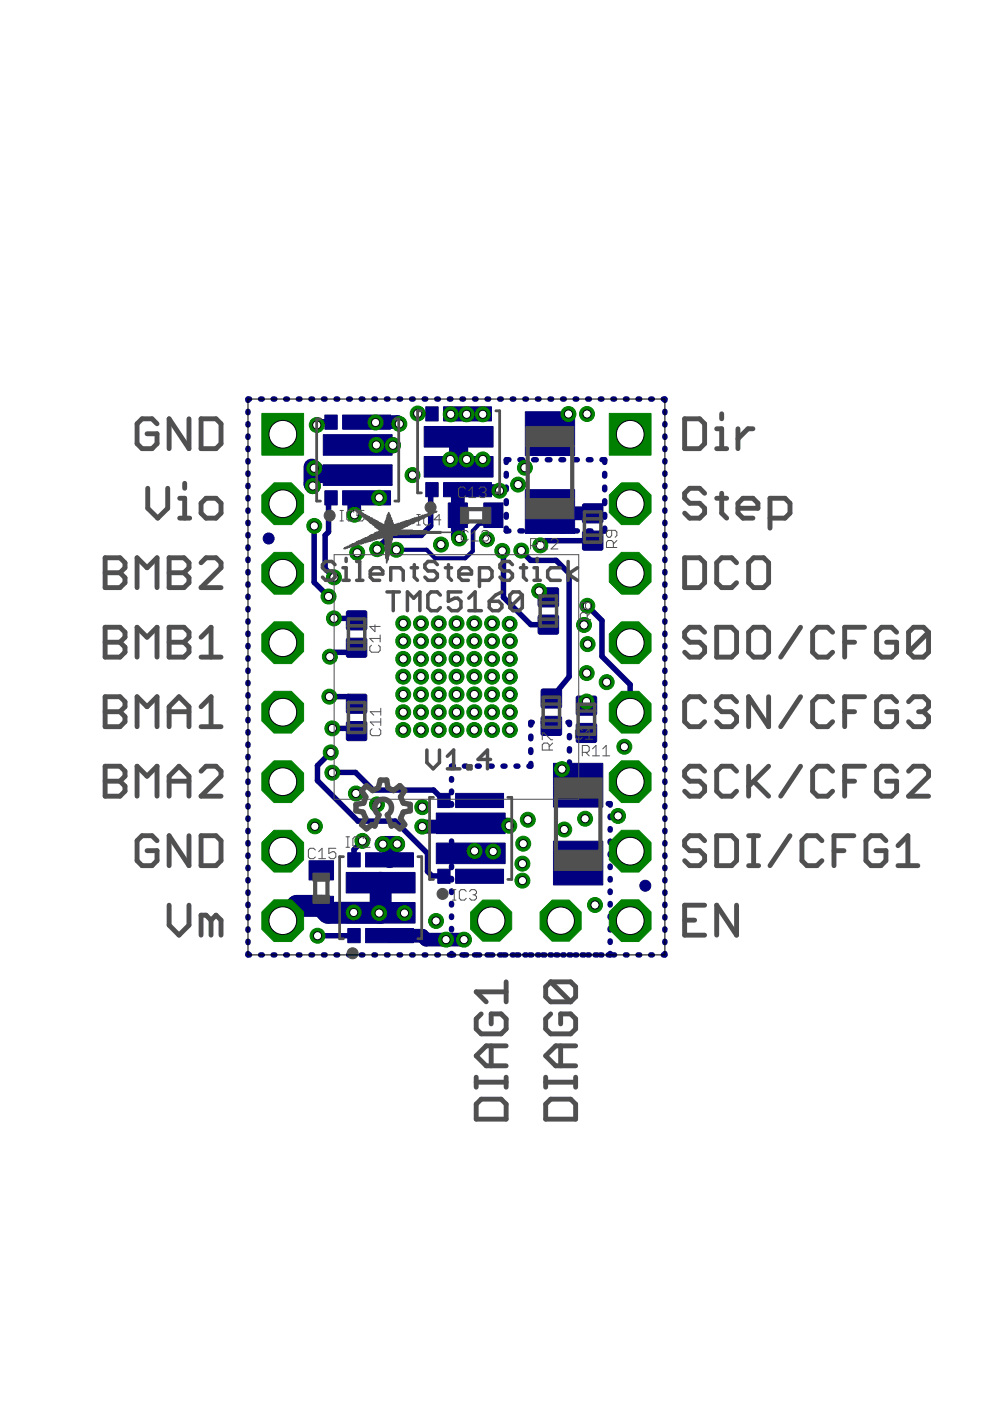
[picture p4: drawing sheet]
<svg xmlns="http://www.w3.org/2000/svg" width="210mm" height="297mm" viewBox="0 0 210 297" stroke-linecap="round" stroke-linejoin="round" font-family="sans-serif">
<g fill="#000080" stroke="#000080" stroke-width=".21">
<path d="M122.3 153.4h4l.2 .4v3.4l-.4 .2h-3.8l-.1-.4v-3.2z" fill-rule="evenodd"/>
<path d="M122.3 147.6h4l.2 .4v3.4l-.4 .2h-3.8l-.1-.4v-3.2z" fill-rule="evenodd"/>
<path d="M73.6 153h4l.2 .4-.1 3.4-.3 .2h-3.8l-.2-.4v-3.2z" fill-rule="evenodd"/>
<path d="M73.6 147.2h4l.2 .4-.1 3.4-.3 .2h-3.8l-.2-.4v-3.2z" fill-rule="evenodd"/>
<path d="M73.6 135.4h4l.2 .3-.1 3.5-.3 .2-3.8-.1-.2-.3v-3.3z" fill-rule="evenodd"/>
<path d="M73.6 129.6h4l.2 .3-.1 3.5-.3 .2-3.8-.1-.2-.3v-3.3z" fill-rule="evenodd"/>
<path d="M114.9 146.1h4l.2 .4-.1 3.4-.3 .2h-3.8l-.2-.4v-3.2z" fill-rule="evenodd"/>
<path d="M114.9 151.9h4l.2 .4-.1 3.4-.3 .2h-3.8l-.2-.4v-3.2z" fill-rule="evenodd"/>
<path d="M114.3 130.5h4l.1 .3v3.5l-.3 .2-3.8-.1-.2-.3v-3.3z" fill-rule="evenodd"/>
<path d="M114.3 124.7h4l.1 .3v3.5l-.3 .2-3.8-.1-.2-.3v-3.3z" fill-rule="evenodd"/>
<path d="M123.7 112.7h4l.1 .3v3.5l-.3 .2-3.8-.1-.2-.3v-3.3z" fill-rule="evenodd"/>
<path d="M123.7 106.9h4l.1 .3v3.5l-.3 .2-3.8-.1-.2-.3v-3.3z" fill-rule="evenodd"/>
<circle cx="57" cy="114.2" r="1.16"/>
<circle cx="136.8" cy="187.8" r="1.16"/>
</g>
<g fill="#000080" stroke="#000080" stroke-width=".21">
<path d="M95 106.6h4.1v5.2h-4.1z"/>
<path d="M102.6 106.6h4v5.2h-4z"/>
<path d="M65.5 182.5h5.2v4.1h-5.2z"/>
<path d="M65.5 190h5.2v4.1h-5.2z"/>
<path d="M73.4 191.3h14.6v4.4h-14.6z"/>
<path d="M73.4 185h14.6v4.3h-14.6z"/>
<path d="M77.5 180.8h10.2v3h-10.2z"/>
<path d="M77.5 196.9h10.2v3h-10.2z"/>
<path d="M73.7 180.8h2.7v3h-2.7z"/>
<path d="M73.7 196.9h2.7v3h-2.7z"/>
<path d="M92.5 178.8h14.6v4.3h-14.6z"/>
<path d="M92.5 172.4h14.6v4.3h-14.6z"/>
<path d="M96.6 168.2h10.2v3h-10.2z"/>
<path d="M96.6 184.3h10.2v3h-10.2z"/>
<path d="M92.8 168.2h2.6v3h-2.6z"/>
<path d="M92.8 184.3h2.6v3h-2.6z"/>
<path d="M89.9 96.8h14.6v4.4h-14.6z"/>
<path d="M89.9 90.4h14.6v4.4h-14.6z"/>
<path d="M94 86.3h10.2v3h-10.2z"/>
<path d="M94 102.3h10.2v3h-10.2z"/>
<path d="M90.3 86.3h2.6v3h-2.6z"/>
<path d="M90.3 102.3h2.6v3h-2.6z"/>
<path d="M68.5 98.6h14.6v4.3h-14.6z"/>
<path d="M68.5 92.2h14.6v4.3h-14.6z"/>
<path d="M72.6 88h10.2v3h-10.2z"/>
<path d="M72.6 104.1h10.2v3h-10.2z"/>
<path d="M68.9 88h2.6v3h-2.6z"/>
<path d="M68.9 104.1h2.6v3h-2.6z"/>
<path d="M117.3 178.4h10.5v9.2h-10.5z"/>
<path d="M117.3 161.8h10.5v9.3h-10.5z"/>
<path d="M111.4 103.8h10.4v9.3h-10.4z"/>
<path d="M111.4 87.3h10.4v9.3h-10.4z"/>
</g>
<g fill="none" stroke="#000080" stroke-width="1.2">
<path d="M52.6 87.2v.3M52.6 89.8v.3M52.6 92.4v.3M52.6 95v.3M52.6 97.7v.3M52.9 84.6h-.3v.3M55.2 84.6h.4M57.9 84.6h.4M60.6 84.6h.3M63.2 84.6h.4M65.9 84.6h.4M68.6 84.6h.3"/>
<path d="M70.2 89.5l-2.4-.1-.7 .7M71.2 84.6h.4M73.9 84.6h.4M76.6 84.6h.3M79.3 84.6h.3M81.9 84.6h.4M84.6 84.6h.3M87.3 84.6h.3M89.9 84.6h.4M92.6 84.6h.3M95.3 84.6h.3M97.9 84.6h.4"/>
<path d="M98.9 97.4l-1.4 1.8-.3-.2M99.1 87.8l-.5 .4M100.6 84.6h.3M103.3 84.6h.3M105.9 84.6h.4M107.9 97.5h-.6v.5M108.6 84.6h.3M110.2 97.5h.6M111.3 84.6h.3M113.1 97.5h.6M113.9 84.6h.4M116 97.5h.6"/>
<path d="M116.6 84.6h.4M118.9 97.5h.6M119.3 84.6h.3M121.8 97.5h.6M121.9 84.6h.4M124.6 84.6h.4M124.7 97.5h.6M127.3 84.6h.3M127.6 97.5h.6v.5M129.9 84.6h.4M132.6 84.6h.4M135.3 84.6h.3"/>
<path d="M138 84.6h.3M140.6 84.6h.4v.3M141 87.2v.3M141 89.8v.3M141 92.4v.3M141 95v.3M141 97.7v.3M52.6 100.3v.3M52.6 102.9v.3M52.6 105.5v.3M52.6 108.1v.3M52.6 110.7v.3"/>
<path d="M52.6 113.3v.3M52.6 116v.2M52.6 118.6v.3M66.6 111.5v12l3 3M70.2 105.6l-.5 .5v6.7l-.8 .7v7.1l1.9 1.8M77.7 105.6l-.2 .3M91.5 103.8l-.2 .3v7.4l-2 2h-6.5l-2.9 2.9M104.4 109.4l.2-.2-1 .5M106.5 116.8l.2 .3v9.5l5.8 5.8h3.8M107.3 112v.6h.6M107.3 100.4v.5M107.3 103.3v.5"/>
<path d="M107.3 106.2v.6M107.3 109.1v.6M110.2 112.6h.6M110.5 116.7v.1M110.5 116.8l2 2h5.4l2.8 2.8v21.9l-3.8 4.6M113.1 112.6h.6M116 112.6h.6M116.3 108l.3 .5 .3 1.4M118.9 112.6h.6M121.8 112.6h.6M124.7 112.6h.6M125.7 114.6h-10.2l-1 1 .1-.1"/>
<path d="M128.2 100.4v.5M128.2 103.3v.5M128.2 106.2v.6M128.2 109.1v.6M128.2 112v.6h-.6M141 100.3v.3M141 102.9v.3M141 105.5v.3M141 108.1v.3M141 110.7v.3M141 113.3v.3M141 116v.2"/>
<path d="M141 118.6v.3M52.6 121.2v.3M52.6 123.8v.3M52.6 126.4v.3M52.6 129v.3M52.6 131.6v.3M52.6 134.2v.3M52.6 136.8v.3M52.6 139.5v.3M70.8 131.1h4.4l.4 .4M75.6 137.3l.1 1h-4.9l-.9 .9M114.3 125.3v.5l2 .8"/>
<path d="M124.5 128.4l3.1 3.2v7.6l6 5.9v5.9M141 121.2v.3M141 123.8v.3M141 126.4v.3M141 129v.3M141 131.6v.3M141 134.2v.3M141 136.8v.3M141 139.5v.3M52.6 142.1v.3M52.6 144.7v.3M52.6 147.3v.3"/>
<path d="M52.6 149.9v.3M52.6 152.5v.3M52.6 155.1v.3M52.6 157.8v.3M69.8 147.7h4l1.8 1.5M70.1 159.5l-2.8 2.8v3.2l8.6 8.6h7.9l6.8 6.8v3.9l1 .9 2.5 .1M70.4 154.4h4.6l.6 .6M112.5 156.1v.5M112.5 159v.5M112.9 153.2h-.4v.5M115.2 153.2h.3M116.9 153.9l.1 .9"/>
<path d="M117.8 153.2h.3M120.4 153.2h.3v.4M120.7 156v.4M120.7 158.7v.5M141 142.1v.3M141 144.7v.3M141 147.3v.3M141 149.9v.3M141 152.5v.3M141 155.1v.3M141 157.8v.3M52.6 160.4v.3"/>
<path d="M52.6 163v.3M52.6 165.6v.3M52.6 168.2v.3M52.6 170.8v.3M52.6 173.4v.3M52.6 176v.3M52.6 178.6v.3M70.4 163.8h5l3.7 3.7h12.8l2.2 2.2M76.8 178.3l-1.7 1.9v2.1M95.7 165.1v.3M95.7 167.7v.4M95.7 170.4v.3"/>
<path d="M95.7 173v.4M95.7 175.7v.3M95.7 178.3v.3M96.1 162.4h-.4v.4M98.5 162.4h.4M101.2 162.4h.4M102.2 169.2l-.5 .5 .5 1M103.9 162.4h.5M106.7 162.4h.4M109.4 162.4h.4M112.5 161.9v.5h-.4M120.7 161.5v.5"/>
<path d="M120.7 164.3v.5M120.7 167.1v.5M120.7 169.9v.5h.5M123.5 170.4h.4M126.2 170.4h.4M128.9 170.4h.5v.3M129.4 173v.4M129.4 175.7v.3M129.4 178.3v.3M141 160.4v.3M141 163v.3M141 165.6v.3"/>
<path d="M141 168.2v.3M141 170.8v.3M141 173.4v.3M141 176v.3M141 178.6v.3M52.6 181.3v.3M52.6 183.9v.3M52.6 186.5v.3M52.6 189.1v.3M52.6 191.7v.3M52.6 194.3v.3M52.6 196.9v.3"/>
<path d="M52.6 199.6v.3M75.1 198.4h-7.8M95.7 181v.3M95.7 183.6v.3M95.7 186.2v.4M95.7 188.9v.3M95.7 191.5v.4M95.7 194.2v.3M95.7 196.8v.4M95.7 199.5v.3M129.4 181v.3M129.4 183.6v.3"/>
<path d="M129.4 186.3v.3M129.4 188.9v.3M129.4 191.6v.3M129.4 194.2v.3M129.4 196.8v.4M129.4 199.5v.3M141 181.3v.3M141 183.9v.3M141 186.5v.3M141 189.1v.3M141 191.7v.3M141 194.3v.3"/>
<path d="M141 196.9v.3M141 199.6v.3M52.6 202.2v.3h.3M55.2 202.5h.4M57.9 202.5h.4M60.6 202.5h.3M63.2 202.5h.4M65.9 202.5h.4M68.6 202.5h.3M71.2 202.5h.4M73.9 202.5h.4M76.6 202.5h.3"/>
<path d="M79.3 202.5h.3M81.9 202.5h.4M84.6 202.5h.3M87.3 202.5h.3M89.9 202.5h.4M92.6 202.5h.3M95.3 202.5h.3M95.7 202.1v.4h.5M97.9 202.5h.4M98.5 202.5h.4M100.6 202.5h.3M101.3 202.5h.4"/>
<path d="M103.3 202.5h.3M104 202.5h.5M105.9 202.5h.4M106.8 202.5h.5M108.6 202.5h.3M109.6 202.5h.4M111.3 202.5h.3M112.3 202.5h.5M113.9 202.5h.4M115.1 202.5h.4M116.6 202.5h.4M117.9 202.5h.4"/>
<path d="M119.3 202.5h.3M120.6 202.5h.5M121.9 202.5h.4M123.4 202.5h.4M124.6 202.5h.4M126.2 202.5h.4M127.3 202.5h.3M129.4 202.1v.4h-.5M129.9 202.5h.4M132.6 202.5h.4M135.3 202.5h.3M138 202.5h.3"/>
<path d="M141 202.2v.3h-.4"/>
</g>
<path d="M88.5 87.7l3.1 .1M104.6 109.2l-1.8 1.8h-1.2l-1.4 1.6v4.2l-1.6 1.6h-6.4l-1.8-1.8h-6.4M116.3 106.7v2.1M124.3 148.7v.9M122.6 166.5h-3.5" fill="none" stroke="#000080" stroke-width=".89"/>
<path d="M77.7 89.5h6.6l.3 .4M77.7 105.6h-3.1l.5 .5v3M99.1 103.8h-2v10l.2 .4M116.3 108.8h9.4M82.6 198.4h6.9l.8 .8h8.1" fill="none" stroke="#000080" stroke-width="2.9"/>
<path d="M99.8 174.6h7.7l.4 .5M104.5 180.5l-.4 .4h-4.3" fill="none" stroke="#000080" stroke-width="2.4"/>
<path d="M66.1 99v3.6l.2 .4M66.6 99.3l1.3 1.4h7.9M75.8 94.3l7.5 .1M81.2 179h3M82.8 179v3.1l-.2 .2M75.4 186.8l.4 .4h4.9" fill="none" stroke="#000080" stroke-width="3.5"/>
<path d="M99.8 174.6l-.7 .7h-9.6" fill="none" stroke="#000080" stroke-width="3"/>
<path d="M103 87.9l-4.1-.1-.3 .4M99.1 103.8h6.8v.2" fill="none" stroke="#000080" stroke-width="2.3"/>
<path d="M80.7 187.2v6.3h-11.1l-1.5-1.4h-5.1l-3.1 3.1" fill="none" stroke="#000080" stroke-width="4.7"/>
<path d="M97.2 92.6v6.4" fill="none" stroke="#000080" stroke-width="4.1"/>
<path d="M129.2 87.7h8.8v8.8h-8.8z" fill="#008000" stroke="#008000" stroke-width=".21"/>
<circle cx="133.6" cy="92.1" r="2.94" fill="#fff" stroke="#000" stroke-width=".21"/>
<circle cx="133.6" cy="106.8" r="4.8" fill="#008000" stroke="#008000" stroke-width=".21"/>
<circle cx="133.6" cy="106.8" r="2.94" fill="#fff" stroke="#000" stroke-width=".21"/>
<circle cx="133.6" cy="121.5" r="4.8" fill="#008000" stroke="#008000" stroke-width=".21"/>
<circle cx="133.6" cy="121.5" r="2.94" fill="#fff" stroke="#000" stroke-width=".21"/>
<circle cx="133.6" cy="136.3" r="4.8" fill="#008000" stroke="#008000" stroke-width=".21"/>
<circle cx="133.6" cy="136.3" r="2.94" fill="#fff" stroke="#000" stroke-width=".21"/>
<circle cx="133.6" cy="151" r="4.8" fill="#008000" stroke="#008000" stroke-width=".21"/>
<circle cx="133.6" cy="151" r="2.94" fill="#fff" stroke="#000" stroke-width=".21"/>
<circle cx="133.6" cy="165.7" r="4.8" fill="#008000" stroke="#008000" stroke-width=".21"/>
<circle cx="133.6" cy="165.7" r="2.94" fill="#fff" stroke="#000" stroke-width=".21"/>
<circle cx="133.6" cy="180.5" r="4.8" fill="#008000" stroke="#008000" stroke-width=".21"/>
<circle cx="133.6" cy="180.5" r="2.94" fill="#fff" stroke="#000" stroke-width=".21"/>
<circle cx="133.6" cy="195.2" r="4.8" fill="#008000" stroke="#008000" stroke-width=".21"/>
<circle cx="133.6" cy="195.2" r="2.94" fill="#fff" stroke="#000" stroke-width=".21"/>
<path d="M55.5 87.7h8.9v8.8h-8.9z" fill="#008000" stroke="#008000" stroke-width=".21"/>
<circle cx="60" cy="92.1" r="2.94" fill="#fff" stroke="#000" stroke-width=".21"/>
<circle cx="59.9" cy="106.8" r="4.8" fill="#008000" stroke="#008000" stroke-width=".21"/>
<circle cx="60" cy="106.8" r="2.94" fill="#fff" stroke="#000" stroke-width=".21"/>
<circle cx="59.9" cy="121.5" r="4.8" fill="#008000" stroke="#008000" stroke-width=".21"/>
<circle cx="60" cy="121.5" r="2.94" fill="#fff" stroke="#000" stroke-width=".21"/>
<circle cx="59.9" cy="136.3" r="4.8" fill="#008000" stroke="#008000" stroke-width=".21"/>
<circle cx="60" cy="136.3" r="2.94" fill="#fff" stroke="#000" stroke-width=".21"/>
<circle cx="59.9" cy="151" r="4.8" fill="#008000" stroke="#008000" stroke-width=".21"/>
<circle cx="60" cy="151" r="2.94" fill="#fff" stroke="#000" stroke-width=".21"/>
<circle cx="59.9" cy="165.7" r="4.8" fill="#008000" stroke="#008000" stroke-width=".21"/>
<circle cx="60" cy="165.7" r="2.94" fill="#fff" stroke="#000" stroke-width=".21"/>
<circle cx="59.9" cy="180.5" r="4.8" fill="#008000" stroke="#008000" stroke-width=".21"/>
<circle cx="60" cy="180.5" r="2.94" fill="#fff" stroke="#000" stroke-width=".21"/>
<circle cx="59.9" cy="195.2" r="4.8" fill="#008000" stroke="#008000" stroke-width=".21"/>
<circle cx="60" cy="195.2" r="2.94" fill="#fff" stroke="#000" stroke-width=".21"/>
<circle cx="104.1" cy="195.2" r="4.7" fill="#008000" stroke="#008000" stroke-width=".21"/>
<circle cx="104.2" cy="195.2" r="2.9" fill="#fff" stroke="#000" stroke-width=".21"/>
<circle cx="118.9" cy="195.2" r="4.7" fill="#008000" stroke="#008000" stroke-width=".21"/>
<circle cx="118.9" cy="195.2" r="2.9" fill="#fff" stroke="#000" stroke-width=".21"/>
<circle cx="96.8" cy="143.5" r="1.59" fill="#008000" stroke="#008000" stroke-width=".21"/>
<circle cx="96.8" cy="143.5" r=".87" fill="#fff" stroke="#000" stroke-width=".21"/>
<circle cx="93" cy="143.5" r="1.59" fill="#008000" stroke="#008000" stroke-width=".21"/>
<circle cx="93" cy="143.5" r=".87" fill="#fff" stroke="#000" stroke-width=".21"/>
<circle cx="89.3" cy="143.5" r="1.59" fill="#008000" stroke="#008000" stroke-width=".21"/>
<circle cx="89.3" cy="143.5" r=".87" fill="#fff" stroke="#000" stroke-width=".21"/>
<circle cx="108.1" cy="143.5" r="1.59" fill="#008000" stroke="#008000" stroke-width=".21"/>
<circle cx="108.1" cy="143.5" r=".87" fill="#fff" stroke="#000" stroke-width=".21"/>
<circle cx="104.3" cy="143.5" r="1.59" fill="#008000" stroke="#008000" stroke-width=".21"/>
<circle cx="104.3" cy="143.5" r=".87" fill="#fff" stroke="#000" stroke-width=".21"/>
<circle cx="100.6" cy="143.5" r="1.59" fill="#008000" stroke="#008000" stroke-width=".21"/>
<circle cx="100.6" cy="143.5" r=".87" fill="#fff" stroke="#000" stroke-width=".21"/>
<circle cx="104.3" cy="139.7" r="1.59" fill="#008000" stroke="#008000" stroke-width=".21"/>
<circle cx="104.3" cy="139.7" r=".87" fill="#fff" stroke="#000" stroke-width=".21"/>
<circle cx="100.6" cy="139.7" r="1.59" fill="#008000" stroke="#008000" stroke-width=".21"/>
<circle cx="100.6" cy="139.7" r=".87" fill="#fff" stroke="#000" stroke-width=".21"/>
<circle cx="96.8" cy="139.7" r="1.59" fill="#008000" stroke="#008000" stroke-width=".21"/>
<circle cx="96.8" cy="139.7" r=".87" fill="#fff" stroke="#000" stroke-width=".21"/>
<circle cx="93" cy="139.7" r="1.59" fill="#008000" stroke="#008000" stroke-width=".21"/>
<circle cx="93" cy="139.7" r=".87" fill="#fff" stroke="#000" stroke-width=".21"/>
<circle cx="89.3" cy="139.7" r="1.59" fill="#008000" stroke="#008000" stroke-width=".21"/>
<circle cx="89.3" cy="139.7" r=".87" fill="#fff" stroke="#000" stroke-width=".21"/>
<circle cx="85.5" cy="139.7" r="1.59" fill="#008000" stroke="#008000" stroke-width=".21"/>
<circle cx="85.5" cy="139.7" r=".87" fill="#fff" stroke="#000" stroke-width=".21"/>
<circle cx="104.3" cy="135.9" r="1.59" fill="#008000" stroke="#008000" stroke-width=".21"/>
<circle cx="104.3" cy="135.9" r=".87" fill="#fff" stroke="#000" stroke-width=".21"/>
<circle cx="100.6" cy="135.9" r="1.59" fill="#008000" stroke="#008000" stroke-width=".21"/>
<circle cx="100.6" cy="135.9" r=".87" fill="#fff" stroke="#000" stroke-width=".21"/>
<circle cx="96.8" cy="135.9" r="1.59" fill="#008000" stroke="#008000" stroke-width=".21"/>
<circle cx="96.8" cy="135.9" r=".87" fill="#fff" stroke="#000" stroke-width=".21"/>
<circle cx="93" cy="135.9" r="1.59" fill="#008000" stroke="#008000" stroke-width=".21"/>
<circle cx="93" cy="135.9" r=".87" fill="#fff" stroke="#000" stroke-width=".21"/>
<circle cx="89.3" cy="135.9" r="1.59" fill="#008000" stroke="#008000" stroke-width=".21"/>
<circle cx="89.3" cy="135.9" r=".87" fill="#fff" stroke="#000" stroke-width=".21"/>
<circle cx="104.3" cy="132.2" r="1.59" fill="#008000" stroke="#008000" stroke-width=".21"/>
<circle cx="104.3" cy="132.2" r=".87" fill="#fff" stroke="#000" stroke-width=".21"/>
<circle cx="100.6" cy="132.2" r="1.59" fill="#008000" stroke="#008000" stroke-width=".21"/>
<circle cx="100.6" cy="132.2" r=".87" fill="#fff" stroke="#000" stroke-width=".21"/>
<circle cx="93" cy="132.2" r="1.59" fill="#008000" stroke="#008000" stroke-width=".21"/>
<circle cx="93" cy="132.2" r=".87" fill="#fff" stroke="#000" stroke-width=".21"/>
<circle cx="85.5" cy="132.2" r="1.59" fill="#008000" stroke="#008000" stroke-width=".21"/>
<circle cx="85.5" cy="132.2" r=".87" fill="#fff" stroke="#000" stroke-width=".21"/>
<circle cx="108.1" cy="147.2" r="1.59" fill="#008000" stroke="#008000" stroke-width=".21"/>
<circle cx="108.1" cy="147.2" r=".87" fill="#fff" stroke="#000" stroke-width=".21"/>
<circle cx="104.3" cy="147.2" r="1.59" fill="#008000" stroke="#008000" stroke-width=".21"/>
<circle cx="104.3" cy="147.2" r=".87" fill="#fff" stroke="#000" stroke-width=".21"/>
<circle cx="100.6" cy="147.2" r="1.59" fill="#008000" stroke="#008000" stroke-width=".21"/>
<circle cx="100.6" cy="147.2" r=".87" fill="#fff" stroke="#000" stroke-width=".21"/>
<circle cx="96.8" cy="147.2" r="1.59" fill="#008000" stroke="#008000" stroke-width=".21"/>
<circle cx="96.8" cy="147.2" r=".87" fill="#fff" stroke="#000" stroke-width=".21"/>
<circle cx="93" cy="147.2" r="1.59" fill="#008000" stroke="#008000" stroke-width=".21"/>
<circle cx="93" cy="147.2" r=".87" fill="#fff" stroke="#000" stroke-width=".21"/>
<circle cx="89.3" cy="147.2" r="1.59" fill="#008000" stroke="#008000" stroke-width=".21"/>
<circle cx="89.3" cy="147.2" r=".87" fill="#fff" stroke="#000" stroke-width=".21"/>
<circle cx="85.5" cy="147.2" r="1.59" fill="#008000" stroke="#008000" stroke-width=".21"/>
<circle cx="85.5" cy="147.2" r=".87" fill="#fff" stroke="#000" stroke-width=".21"/>
<circle cx="104.3" cy="151" r="1.59" fill="#008000" stroke="#008000" stroke-width=".21"/>
<circle cx="104.3" cy="151" r=".87" fill="#fff" stroke="#000" stroke-width=".21"/>
<circle cx="100.6" cy="151" r="1.59" fill="#008000" stroke="#008000" stroke-width=".21"/>
<circle cx="100.6" cy="151" r=".87" fill="#fff" stroke="#000" stroke-width=".21"/>
<circle cx="96.8" cy="151" r="1.59" fill="#008000" stroke="#008000" stroke-width=".21"/>
<circle cx="96.8" cy="151" r=".87" fill="#fff" stroke="#000" stroke-width=".21"/>
<circle cx="93" cy="151" r="1.59" fill="#008000" stroke="#008000" stroke-width=".21"/>
<circle cx="93" cy="151" r=".87" fill="#fff" stroke="#000" stroke-width=".21"/>
<circle cx="89.3" cy="151" r="1.59" fill="#008000" stroke="#008000" stroke-width=".21"/>
<circle cx="89.3" cy="151" r=".87" fill="#fff" stroke="#000" stroke-width=".21"/>
<circle cx="85.5" cy="151" r="1.59" fill="#008000" stroke="#008000" stroke-width=".21"/>
<circle cx="85.5" cy="151" r=".87" fill="#fff" stroke="#000" stroke-width=".21"/>
<circle cx="93" cy="154.8" r="1.59" fill="#008000" stroke="#008000" stroke-width=".21"/>
<circle cx="93" cy="154.8" r=".87" fill="#fff" stroke="#000" stroke-width=".21"/>
<circle cx="85.5" cy="154.8" r="1.59" fill="#008000" stroke="#008000" stroke-width=".21"/>
<circle cx="85.5" cy="154.8" r=".87" fill="#fff" stroke="#000" stroke-width=".21"/>
<circle cx="108.1" cy="154.8" r="1.59" fill="#008000" stroke="#008000" stroke-width=".21"/>
<circle cx="108.1" cy="154.8" r=".87" fill="#fff" stroke="#000" stroke-width=".21"/>
<circle cx="104.3" cy="154.8" r="1.59" fill="#008000" stroke="#008000" stroke-width=".21"/>
<circle cx="104.3" cy="154.8" r=".87" fill="#fff" stroke="#000" stroke-width=".21"/>
<circle cx="100.6" cy="154.8" r="1.59" fill="#008000" stroke="#008000" stroke-width=".21"/>
<circle cx="100.6" cy="154.8" r=".87" fill="#fff" stroke="#000" stroke-width=".21"/>
<circle cx="96.8" cy="154.8" r="1.59" fill="#008000" stroke="#008000" stroke-width=".21"/>
<circle cx="96.8" cy="154.8" r=".87" fill="#fff" stroke="#000" stroke-width=".21"/>
<circle cx="89.3" cy="154.8" r="1.59" fill="#008000" stroke="#008000" stroke-width=".21"/>
<circle cx="89.3" cy="154.8" r=".87" fill="#fff" stroke="#000" stroke-width=".21"/>
<circle cx="85.5" cy="143.5" r="1.59" fill="#008000" stroke="#008000" stroke-width=".21"/>
<circle cx="85.5" cy="143.5" r=".87" fill="#fff" stroke="#000" stroke-width=".21"/>
<circle cx="85.5" cy="135.9" r="1.59" fill="#008000" stroke="#008000" stroke-width=".21"/>
<circle cx="85.5" cy="135.9" r=".87" fill="#fff" stroke="#000" stroke-width=".21"/>
<circle cx="89.3" cy="132.2" r="1.59" fill="#008000" stroke="#008000" stroke-width=".21"/>
<circle cx="89.3" cy="132.2" r=".87" fill="#fff" stroke="#000" stroke-width=".21"/>
<circle cx="96.8" cy="132.2" r="1.59" fill="#008000" stroke="#008000" stroke-width=".21"/>
<circle cx="96.8" cy="132.2" r=".87" fill="#fff" stroke="#000" stroke-width=".21"/>
<circle cx="108.1" cy="135.9" r="1.59" fill="#008000" stroke="#008000" stroke-width=".21"/>
<circle cx="108.1" cy="135.9" r=".87" fill="#fff" stroke="#000" stroke-width=".21"/>
<circle cx="108.1" cy="139.7" r="1.59" fill="#008000" stroke="#008000" stroke-width=".21"/>
<circle cx="108.1" cy="139.7" r=".87" fill="#fff" stroke="#000" stroke-width=".21"/>
<circle cx="87.5" cy="100.7" r="1.59" fill="#008000" stroke="#008000" stroke-width=".21"/>
<circle cx="87.5" cy="100.7" r=".87" fill="#fff" stroke="#000" stroke-width=".21"/>
<circle cx="114.3" cy="125.3" r="1.59" fill="#008000" stroke="#008000" stroke-width=".21"/>
<circle cx="114.3" cy="125.3" r=".87" fill="#fff" stroke="#000" stroke-width=".21"/>
<circle cx="120.5" cy="87.8" r="1.59" fill="#008000" stroke="#008000" stroke-width=".21"/>
<circle cx="120.5" cy="87.8" r=".87" fill="#fff" stroke="#000" stroke-width=".21"/>
<circle cx="108.1" cy="151" r="1.59" fill="#008000" stroke="#008000" stroke-width=".21"/>
<circle cx="108.1" cy="151" r=".87" fill="#fff" stroke="#000" stroke-width=".21"/>
<circle cx="119.1" cy="163.1" r="1.59" fill="#008000" stroke="#008000" stroke-width=".21"/>
<circle cx="119.1" cy="163.1" r=".87" fill="#fff" stroke="#000" stroke-width=".21"/>
<circle cx="124.5" cy="87.8" r="1.59" fill="#008000" stroke="#008000" stroke-width=".21"/>
<circle cx="124.5" cy="87.8" r=".87" fill="#fff" stroke="#000" stroke-width=".21"/>
<circle cx="119.1" cy="166.5" r="1.59" fill="#008000" stroke="#008000" stroke-width=".21"/>
<circle cx="119.1" cy="166.5" r=".87" fill="#fff" stroke="#000" stroke-width=".21"/>
<circle cx="108.1" cy="132.3" r="1.59" fill="#008000" stroke="#008000" stroke-width=".21"/>
<circle cx="108.1" cy="132.3" r=".87" fill="#fff" stroke="#000" stroke-width=".21"/>
<circle cx="110.8" cy="183.1" r="1.59" fill="#008000" stroke="#008000" stroke-width=".21"/>
<circle cx="110.8" cy="183.1" r=".87" fill="#fff" stroke="#000" stroke-width=".21"/>
<circle cx="110.8" cy="186.7" r="1.59" fill="#008000" stroke="#008000" stroke-width=".21"/>
<circle cx="110.8" cy="186.7" r=".87" fill="#fff" stroke="#000" stroke-width=".21"/>
<circle cx="114.6" cy="115.6" r="1.59" fill="#008000" stroke="#008000" stroke-width=".21"/>
<circle cx="114.6" cy="115.6" r=".87" fill="#fff" stroke="#000" stroke-width=".21"/>
<circle cx="106.5" cy="116.8" r="1.59" fill="#008000" stroke="#008000" stroke-width=".21"/>
<circle cx="106.5" cy="116.8" r=".87" fill="#fff" stroke="#000" stroke-width=".21"/>
<circle cx="110.5" cy="116.7" r="1.59" fill="#008000" stroke="#008000" stroke-width=".21"/>
<circle cx="110.5" cy="116.7" r=".87" fill="#fff" stroke="#000" stroke-width=".21"/>
<circle cx="70.1" cy="159.5" r="1.59" fill="#008000" stroke="#008000" stroke-width=".21"/>
<circle cx="70.1" cy="159.5" r=".87" fill="#fff" stroke="#000" stroke-width=".21"/>
<circle cx="70.5" cy="163.8" r="1.59" fill="#008000" stroke="#008000" stroke-width=".21"/>
<circle cx="70.5" cy="163.8" r=".87" fill="#fff" stroke="#000" stroke-width=".21"/>
<circle cx="70.5" cy="154.4" r="1.59" fill="#008000" stroke="#008000" stroke-width=".21"/>
<circle cx="70.5" cy="154.4" r=".87" fill="#fff" stroke="#000" stroke-width=".21"/>
<circle cx="98.4" cy="199.2" r="1.59" fill="#008000" stroke="#008000" stroke-width=".21"/>
<circle cx="98.4" cy="199.2" r=".87" fill="#fff" stroke="#000" stroke-width=".21"/>
<circle cx="100.6" cy="180.4" r="1.59" fill="#008000" stroke="#008000" stroke-width=".21"/>
<circle cx="100.6" cy="180.4" r=".87" fill="#fff" stroke="#000" stroke-width=".21"/>
<circle cx="104.6" cy="180.5" r="1.59" fill="#008000" stroke="#008000" stroke-width=".21"/>
<circle cx="104.6" cy="180.5" r=".87" fill="#fff" stroke="#000" stroke-width=".21"/>
<circle cx="94.6" cy="199.2" r="1.59" fill="#008000" stroke="#008000" stroke-width=".21"/>
<circle cx="94.6" cy="199.2" r=".87" fill="#fff" stroke="#000" stroke-width=".21"/>
<circle cx="75.5" cy="168.2" r="1.59" fill="#008000" stroke="#008000" stroke-width=".21"/>
<circle cx="75.5" cy="168.2" r=".87" fill="#fff" stroke="#000" stroke-width=".21"/>
<circle cx="81.2" cy="179" r="1.59" fill="#008000" stroke="#008000" stroke-width=".21"/>
<circle cx="81.2" cy="179" r=".87" fill="#fff" stroke="#000" stroke-width=".21"/>
<circle cx="84.2" cy="178.9" r="1.59" fill="#008000" stroke="#008000" stroke-width=".21"/>
<circle cx="84.2" cy="178.9" r=".87" fill="#fff" stroke="#000" stroke-width=".21"/>
<circle cx="108" cy="175.1" r="1.59" fill="#008000" stroke="#008000" stroke-width=".21"/>
<circle cx="108" cy="175.1" r=".87" fill="#fff" stroke="#000" stroke-width=".21"/>
<circle cx="89.5" cy="175.3" r="1.59" fill="#008000" stroke="#008000" stroke-width=".21"/>
<circle cx="89.5" cy="175.3" r=".87" fill="#fff" stroke="#000" stroke-width=".21"/>
<circle cx="67.3" cy="198.4" r="1.59" fill="#008000" stroke="#008000" stroke-width=".21"/>
<circle cx="67.3" cy="198.4" r=".87" fill="#fff" stroke="#000" stroke-width=".21"/>
<circle cx="66.8" cy="175.2" r="1.59" fill="#008000" stroke="#008000" stroke-width=".21"/>
<circle cx="66.8" cy="175.2" r=".87" fill="#fff" stroke="#000" stroke-width=".21"/>
<circle cx="69.8" cy="147.7" r="1.59" fill="#008000" stroke="#008000" stroke-width=".21"/>
<circle cx="69.8" cy="147.7" r=".87" fill="#fff" stroke="#000" stroke-width=".21"/>
<circle cx="76.8" cy="178.3" r="1.59" fill="#008000" stroke="#008000" stroke-width=".21"/>
<circle cx="76.8" cy="178.3" r=".87" fill="#fff" stroke="#000" stroke-width=".21"/>
<circle cx="79.9" cy="170.6" r="1.59" fill="#008000" stroke="#008000" stroke-width=".21"/>
<circle cx="79.9" cy="170.6" r=".87" fill="#fff" stroke="#000" stroke-width=".21"/>
<circle cx="66.6" cy="111.5" r="1.59" fill="#008000" stroke="#008000" stroke-width=".21"/>
<circle cx="66.6" cy="111.5" r=".87" fill="#fff" stroke="#000" stroke-width=".21"/>
<circle cx="69.7" cy="126.5" r="1.59" fill="#008000" stroke="#008000" stroke-width=".21"/>
<circle cx="69.7" cy="126.5" r=".87" fill="#fff" stroke="#000" stroke-width=".21"/>
<circle cx="67.2" cy="90.1" r="1.59" fill="#008000" stroke="#008000" stroke-width=".21"/>
<circle cx="67.2" cy="90.1" r=".87" fill="#fff" stroke="#000" stroke-width=".21"/>
<circle cx="70.8" cy="122.4" r="1.59" fill="#008000" stroke="#008000" stroke-width=".21"/>
<circle cx="70.8" cy="122.4" r=".87" fill="#fff" stroke="#000" stroke-width=".21"/>
<circle cx="98.9" cy="87.8" r="1.59" fill="#008000" stroke="#008000" stroke-width=".21"/>
<circle cx="98.9" cy="87.8" r=".87" fill="#fff" stroke="#000" stroke-width=".21"/>
<circle cx="70.8" cy="131.1" r="1.59" fill="#008000" stroke="#008000" stroke-width=".21"/>
<circle cx="70.8" cy="131.1" r=".87" fill="#fff" stroke="#000" stroke-width=".21"/>
<circle cx="102.4" cy="87.8" r="1.59" fill="#008000" stroke="#008000" stroke-width=".21"/>
<circle cx="102.4" cy="87.8" r=".87" fill="#fff" stroke="#000" stroke-width=".21"/>
<circle cx="79.8" cy="94.3" r="1.59" fill="#008000" stroke="#008000" stroke-width=".21"/>
<circle cx="79.8" cy="94.3" r=".87" fill="#fff" stroke="#000" stroke-width=".21"/>
<circle cx="83.3" cy="94.4" r="1.59" fill="#008000" stroke="#008000" stroke-width=".21"/>
<circle cx="83.3" cy="94.4" r=".87" fill="#fff" stroke="#000" stroke-width=".21"/>
<circle cx="95.6" cy="87.8" r="1.59" fill="#008000" stroke="#008000" stroke-width=".21"/>
<circle cx="95.6" cy="87.8" r=".87" fill="#fff" stroke="#000" stroke-width=".21"/>
<circle cx="105.9" cy="104" r="1.59" fill="#008000" stroke="#008000" stroke-width=".21"/>
<circle cx="105.9" cy="104" r=".87" fill="#fff" stroke="#000" stroke-width=".21"/>
<circle cx="75.7" cy="117.2" r="1.59" fill="#008000" stroke="#008000" stroke-width=".21"/>
<circle cx="75.7" cy="117.2" r=".87" fill="#fff" stroke="#000" stroke-width=".21"/>
<circle cx="66.3" cy="103" r="1.59" fill="#008000" stroke="#008000" stroke-width=".21"/>
<circle cx="66.3" cy="103" r=".87" fill="#fff" stroke="#000" stroke-width=".21"/>
<circle cx="97.4" cy="114.2" r="1.59" fill="#008000" stroke="#008000" stroke-width=".21"/>
<circle cx="97.4" cy="114.2" r=".87" fill="#fff" stroke="#000" stroke-width=".21"/>
<circle cx="66.6" cy="99.3" r="1.59" fill="#008000" stroke="#008000" stroke-width=".21"/>
<circle cx="66.6" cy="99.3" r=".87" fill="#fff" stroke="#000" stroke-width=".21"/>
<circle cx="80" cy="116.4" r="1.59" fill="#008000" stroke="#008000" stroke-width=".21"/>
<circle cx="80" cy="116.4" r=".87" fill="#fff" stroke="#000" stroke-width=".21"/>
<circle cx="84" cy="116.6" r="1.59" fill="#008000" stroke="#008000" stroke-width=".21"/>
<circle cx="84" cy="116.6" r=".87" fill="#fff" stroke="#000" stroke-width=".21"/>
<circle cx="88.6" cy="87.7" r="1.59" fill="#008000" stroke="#008000" stroke-width=".21"/>
<circle cx="88.6" cy="87.7" r=".87" fill="#fff" stroke="#000" stroke-width=".21"/>
<circle cx="69.9" cy="139.2" r="1.59" fill="#008000" stroke="#008000" stroke-width=".21"/>
<circle cx="69.9" cy="139.2" r=".87" fill="#fff" stroke="#000" stroke-width=".21"/>
<circle cx="103.2" cy="114.3" r="1.59" fill="#008000" stroke="#008000" stroke-width=".21"/>
<circle cx="103.2" cy="114.3" r=".87" fill="#fff" stroke="#000" stroke-width=".21"/>
<circle cx="110.9" cy="178.9" r="1.59" fill="#008000" stroke="#008000" stroke-width=".21"/>
<circle cx="110.9" cy="178.9" r=".87" fill="#fff" stroke="#000" stroke-width=".21"/>
<circle cx="124.4" cy="148.7" r="1.59" fill="#008000" stroke="#008000" stroke-width=".21"/>
<circle cx="124.4" cy="148.7" r=".87" fill="#fff" stroke="#000" stroke-width=".21"/>
<circle cx="126.2" cy="191.9" r="1.59" fill="#008000" stroke="#008000" stroke-width=".21"/>
<circle cx="126.2" cy="191.9" r=".87" fill="#fff" stroke="#000" stroke-width=".21"/>
<circle cx="124.1" cy="173.6" r="1.59" fill="#008000" stroke="#008000" stroke-width=".21"/>
<circle cx="124.1" cy="173.6" r=".87" fill="#fff" stroke="#000" stroke-width=".21"/>
<circle cx="93.5" cy="115.5" r="1.59" fill="#008000" stroke="#008000" stroke-width=".21"/>
<circle cx="93.5" cy="115.5" r=".87" fill="#fff" stroke="#000" stroke-width=".21"/>
<circle cx="102.4" cy="97.4" r="1.59" fill="#008000" stroke="#008000" stroke-width=".21"/>
<circle cx="102.4" cy="97.4" r=".87" fill="#fff" stroke="#000" stroke-width=".21"/>
<circle cx="98.9" cy="97.4" r="1.59" fill="#008000" stroke="#008000" stroke-width=".21"/>
<circle cx="98.9" cy="97.4" r=".87" fill="#fff" stroke="#000" stroke-width=".21"/>
<circle cx="85.8" cy="193.6" r="1.59" fill="#008000" stroke="#008000" stroke-width=".21"/>
<circle cx="85.8" cy="193.6" r=".87" fill="#fff" stroke="#000" stroke-width=".21"/>
<circle cx="75" cy="193.5" r="1.59" fill="#008000" stroke="#008000" stroke-width=".21"/>
<circle cx="75" cy="193.5" r=".87" fill="#fff" stroke="#000" stroke-width=".21"/>
<circle cx="80.4" cy="193.6" r="1.59" fill="#008000" stroke="#008000" stroke-width=".21"/>
<circle cx="80.4" cy="193.6" r=".87" fill="#fff" stroke="#000" stroke-width=".21"/>
<circle cx="95.5" cy="97.4" r="1.59" fill="#008000" stroke="#008000" stroke-width=".21"/>
<circle cx="95.5" cy="97.4" r=".87" fill="#fff" stroke="#000" stroke-width=".21"/>
<circle cx="89.5" cy="171.1" r="1.59" fill="#008000" stroke="#008000" stroke-width=".21"/>
<circle cx="89.5" cy="171.1" r=".87" fill="#fff" stroke="#000" stroke-width=".21"/>
<circle cx="92.5" cy="195.3" r="1.59" fill="#008000" stroke="#008000" stroke-width=".21"/>
<circle cx="92.5" cy="195.3" r=".87" fill="#fff" stroke="#000" stroke-width=".21"/>
<circle cx="84.7" cy="89.9" r="1.59" fill="#008000" stroke="#008000" stroke-width=".21"/>
<circle cx="84.7" cy="89.9" r=".87" fill="#fff" stroke="#000" stroke-width=".21"/>
<circle cx="109.9" cy="102.7" r="1.59" fill="#008000" stroke="#008000" stroke-width=".21"/>
<circle cx="109.9" cy="102.7" r=".87" fill="#fff" stroke="#000" stroke-width=".21"/>
<circle cx="75.2" cy="109.1" r="1.59" fill="#008000" stroke="#008000" stroke-width=".21"/>
<circle cx="75.2" cy="109.1" r=".87" fill="#fff" stroke="#000" stroke-width=".21"/>
<circle cx="111.3" cy="99.2" r="1.59" fill="#008000" stroke="#008000" stroke-width=".21"/>
<circle cx="111.3" cy="99.2" r=".87" fill="#fff" stroke="#000" stroke-width=".21"/>
<circle cx="79.6" cy="89.6" r="1.59" fill="#008000" stroke="#008000" stroke-width=".21"/>
<circle cx="79.6" cy="89.6" r=".87" fill="#fff" stroke="#000" stroke-width=".21"/>
<circle cx="80.4" cy="105.5" r="1.59" fill="#008000" stroke="#008000" stroke-width=".21"/>
<circle cx="80.4" cy="105.5" r=".87" fill="#fff" stroke="#000" stroke-width=".21"/>
<circle cx="124.5" cy="128.4" r="1.59" fill="#008000" stroke="#008000" stroke-width=".21"/>
<circle cx="124.5" cy="128.4" r=".87" fill="#fff" stroke="#000" stroke-width=".21"/>
<circle cx="123.8" cy="132.5" r="1.59" fill="#008000" stroke="#008000" stroke-width=".21"/>
<circle cx="123.8" cy="132.5" r=".87" fill="#fff" stroke="#000" stroke-width=".21"/>
<circle cx="124.6" cy="136.6" r="1.59" fill="#008000" stroke="#008000" stroke-width=".21"/>
<circle cx="124.6" cy="136.6" r=".87" fill="#fff" stroke="#000" stroke-width=".21"/>
<circle cx="111.9" cy="173.8" r="1.59" fill="#008000" stroke="#008000" stroke-width=".21"/>
<circle cx="111.9" cy="173.8" r=".87" fill="#fff" stroke="#000" stroke-width=".21"/>
<circle cx="124.4" cy="142.7" r="1.59" fill="#008000" stroke="#008000" stroke-width=".21"/>
<circle cx="124.4" cy="142.7" r=".87" fill="#fff" stroke="#000" stroke-width=".21"/>
<circle cx="128.6" cy="144.6" r="1.59" fill="#008000" stroke="#008000" stroke-width=".21"/>
<circle cx="128.6" cy="144.6" r=".87" fill="#fff" stroke="#000" stroke-width=".21"/>
<circle cx="119.6" cy="175.9" r="1.59" fill="#008000" stroke="#008000" stroke-width=".21"/>
<circle cx="119.6" cy="175.9" r=".87" fill="#fff" stroke="#000" stroke-width=".21"/>
<circle cx="132.4" cy="158.3" r="1.59" fill="#008000" stroke="#008000" stroke-width=".21"/>
<circle cx="132.4" cy="158.3" r=".87" fill="#fff" stroke="#000" stroke-width=".21"/>
<circle cx="131" cy="173" r="1.59" fill="#008000" stroke="#008000" stroke-width=".21"/>
<circle cx="131" cy="173" r=".87" fill="#fff" stroke="#000" stroke-width=".21"/>
<g fill="none" stroke="#505050" stroke-width=".74">
<path d="M71 119.7l-.6-.7h-1.4l-.6 .7v.7l.6 .7h1.4l.6 .6v.7l-.6 .6h-1.4l-.6-.6M73.4 118.4v.6M75.6 119h.7v4M87.8 119.7v2.7l.7 .6M92.7 119.7l-.6-.7h-1.4l-.6 .7v.7l.6 .7h1.4l.6 .6v.7l-.6 .6h-1.4l-.6-.6M95.1 119.7v2.7l.6 .6M108.6 119.7l-.6-.7h-1.3l-.7 .7v.7l.7 .7h1.3l.6 .6v.7l-.6 .6h-1.3l-.7-.6M111 119.7v2.7l.7 .6M113.9 118.4v.6M120.5 119v4M123.9 108.5h3.5v6.4h-3.5zM123.9 113.5h3.5"/>
<path d="M123.9 110h3.5M72.7 123h1.3M72.7 120.4h.7v2.6M73.9 131.2h3.4v6.4h-3.4zM73.9 136.2h3.4M73.9 132.7h3.4M75.6 123h1.3M78.5 121.7h2.7v-.6l-.7-.7h-1.3l-.7 .7v1.3l.7 .6h1.3M82 125.5h2.7M82.8 123v-2.6h2l.7 .7v1.9M83.4 125.5v4M86.4 129.5v-4l1.3 1.3 1.3-1.3v4"/>
<path d="M87.2 120.4h1.3M93.4 126.2l-.7-.7h-1.3l-.7 .7v2.6l.7 .7h1.3l.7-.7M94.4 120.4h1.3M97.3 121.7h2.7v-.6l-.7-.7h-1.3l-.7 .7v1.3l.7 .6h1.3M97.7 125.5h-2.6v2l1.3-.7h.6l.7 .7v1.3l-.7 .7h-1.3l-.6-.7M99.4 129.5h2.7M99.4 126.8l1.3-1.3v4M101.7 123h2l.6-.6v-1.3l-.6-.7h-2v4M103.7 127.5h2l.7 .7v.6l-.7 .7h-1.3l-.7-.7zM106.4 125.5l-1.3 .7-1.4 1.3M110.3 120.4h1.4M110.7 126.2l-.6-.7h-1.3l-.7 .7v2.6"/>
<path d="M110.7 126.2v2.6l-.6 .7h-1.3l-.7-.7M110.7 126.2l-2.6 2.6M113.2 123h1.4M113.2 120.4h.7v2.6M114.5 126.4h3.5v6.3h-3.5zM114.5 131.3h3.5M114.5 127.8h3.5M118.8 120.4h-2l-.7 .7v1.3l.7 .6h2M122.4 120.4l-1.9 1.3 1.9 1.3M73.9 148.9h3.4v6.4h-3.4zM73.9 153.9h3.4M73.9 150.4h3.4"/>
<path d="M90.5 159v2.7l1.3 1.3 1.4-1.3v-2.7M115.2 147.8h3.4v6.4h-3.4zM115.2 149.3h3.4M115.2 152.8h3.4M122.6 149.3h3.5v6.4h-3.5zM122.6 154.2h3.5M122.6 150.7h3.5M94.8 160.3l1.4-1.3v4M94.8 163h2.7M99.2 162.3h.7v.7h-.7zM104 161h-2.6l2-2v4"/>
</g>
<path d="M67.9 88.8h-.8v17.4h.8M83.7 88.8h.8v17.4h-.8M89.3 87.1h-.8v17.4h.8M105.1 87.1h.8v17.4h-.8M91.9 169.1h-.8v17.4h.8M107.7 169.1h.8v17.4h-.8M72.8 181.6h-.8v17.4h.8M88.6 181.6h.8v17.4h-.8" fill="none" stroke="#505050" stroke-width=".59"/>
<g fill="#505050" stroke="#505050" stroke-width=".21">
<circle cx="74.8" cy="202.1" r="1.16"/>
<circle cx="93.8" cy="189.5" r="1.16"/>
<circle cx="91.3" cy="107.6" r="1.16"/>
<circle cx="69.9" cy="109.3" r="1.16"/>
</g>
<g fill="#505050" stroke="#505050" stroke-width=".21">
<path d="M81.9 119.3l.1 .1z"/>
<path d="M81.9 119.1l.1 .1z"/>
<path d="M81.9 119l.1 .1z"/>
<path d="M81.9 118.8h.3v.2h-.3z"/>
<path d="M81.9 118.7h.3v.1h-.3z"/>
<path d="M81.9 118.5h.4v.2h-.4z"/>
<path d="M81.9 118.4h.4v.1h-.4z"/>
<path d="M81.8 118.3h.6v.1h-.6z"/>
<path d="M81.8 118.1h.6v.1h-.6z"/>
<path d="M81.8 118h.6v.1h-.6z"/>
<path d="M81.8 117.8h.7v.1h-.7z"/>
<path d="M81.8 117.7h.7v.1h-.7z"/>
<path d="M81.8 117.5h.7v.2h-.7z"/>
<path d="M81.8 117.4h.7v.1h-.7z"/>
<path d="M81.8 117.2h.7v.2h-.7z"/>
<path d="M81.8 117.1h.7v.1h-.7z"/>
<path d="M81.8 117h.8v.1h-.8z"/>
<path d="M81.8 116.8h.8v.1h-.8z"/>
<path d="M81.8 116.7h.8v.1h-.8z"/>
<path d="M81.6 116.5h1v.1h-1z"/>
<path d="M81.6 116.4h1v.1h-1z"/>
<path d="M72.9 116.2h.4v.2h-.4z"/>
<path d="M81.6 116.2h1.2v.2h-1.2z"/>
<path d="M73 116.1h.7v.1h-.7z"/>
<path d="M81.6 116.1h1.2v.1h-1.2z"/>
<path d="M73.3 116h.9v.1h-.9z"/>
<path d="M81.6 116h1.2v.1h-1.2z"/>
<path d="M73.6 115.8h1.2v.1h-1.2z"/>
<path d="M81.6 115.8h1.2v.1h-1.2z"/>
<path d="M74 115.7h1.2v.1h-1.2z"/>
<path d="M81.6 115.7h1.3v.1h-1.3z"/>
<path d="M74.2 115.5h1.4v.2h-1.4z"/>
<path d="M81.6 115.5h1.3v.2h-1.3z"/>
<path d="M74.5 115.4h1.5v.1h-1.5z"/>
<path d="M81.6 115.4h1.3v.1h-1.3z"/>
<path d="M74.8 115.2h2v.2h-2z"/>
<path d="M81.6 115.2h1.3v.2h-1.3z"/>
<path d="M75.2 115.1h1.8v.1h-1.8z"/>
<path d="M81.6 115.1h1.3v.1h-1.3z"/>
<path d="M75.5 115h2.1v.1h-2.1z"/>
<path d="M81.6 115h1.5v.1h-1.5z"/>
<path d="M75.6 114.8h2.5v.1h-2.5z"/>
<path d="M81.6 114.8h1.5v.1h-1.5z"/>
<path d="M75.9 114.7h2.7v.1h-2.7z"/>
<path d="M81.6 114.7h1.5v.1h-1.5z"/>
<path d="M76.3 114.5h2.7v.2h-2.7z"/>
<path d="M81.6 114.5h1.5v.2h-1.5z"/>
<path d="M76.6 114.4h2.9v.1h-2.9z"/>
<path d="M81.6 114.4h1.6v.1h-1.6z"/>
<path d="M76.9 114.2h3v.2h-3z"/>
<path d="M81.5 114.2h1.7v.2h-1.7z"/>
<path d="M77.2 114.1h3.3v.1h-3.3z"/>
<path d="M81.5 114.1h1.7v.1h-1.7z"/>
<path d="M77.5 114h3.6v.1h-3.6z"/>
<path d="M81.5 114h1.7v.1h-1.7z"/>
<path d="M77.9 113.8h3.4v.1h-3.4z"/>
<path d="M81.5 113.8h1.7v.1h-1.7z"/>
<path d="M78.2 113.7h5v.1h-5z"/>
<path d="M78.3 113.5h4.9v.1h-4.9z"/>
<path d="M78.6 113.4h5.6v.1h-5.6z"/>
<path d="M79.1 113.2h7.8v.2h-7.8z"/>
<path d="M79.3 113.1h10.8v.1h-10.8z"/>
<path d="M79.5 112.9h14v.2h-14z"/>
<path d="M79.8 112.8h16v.1h-16z"/>
<path d="M80.2 112.7h13.3v.1h-13.3z"/>
<path d="M80.5 112.5h10v.1h-10z"/>
<path d="M80.5 112.4h7v.1h-7z"/>
<path d="M80.2 112.2h4.6v.2h-4.6z"/>
<path d="M80.2 112.1h4.9v.1h-4.9z"/>
<path d="M79.9 112h5.5v.1h-5.5z"/>
<path d="M79.8 111.8h5.8v.1h-5.8z"/>
<path d="M79.5 111.7h6.4v.1h-6.4z"/>
<path d="M79.5 111.5h6.8v.1h-6.8z"/>
<path d="M79.3 111.4h7.2v.1h-7.2z"/>
<path d="M79.1 111.2h2.2v.2h-2.2z"/>
<path d="M81.5 111.2h5.3v.2h-5.3z"/>
<path d="M78.9 111.1h2.3v.1h-2.3z"/>
<path d="M81.6 111.1h1.9v.1h-1.9z"/>
<path d="M83.9 111.1h3.2v.1h-3.2z"/>
<path d="M78.8 110.9h2.1v.2h-2.1z"/>
<path d="M81.6 110.9h1.8v.2h-1.8z"/>
<path d="M84.3 110.9h3.2v.2h-3.2z"/>
<path d="M78.5 110.8h2.1v.1h-2.1z"/>
<path d="M81.6 110.8h1.8v.1h-1.8z"/>
<path d="M84.9 110.8h2.9v.1h-2.9z"/>
<path d="M78.3 110.7h2v.1h-2z"/>
<path d="M81.6 110.7h1.6v.1h-1.6z"/>
<path d="M85.2 110.7h2.7v.1h-2.7z"/>
<path d="M78.2 110.5h2v.1h-2z"/>
<path d="M81.6 110.5h1.6v.1h-1.6z"/>
<path d="M85.6 110.5h2.6v.1h-2.6z"/>
<path d="M78 110.4h1.9v.1h-1.9z"/>
<path d="M81.8 110.4h1.4v.1h-1.4z"/>
<path d="M86.1 110.4h2.5v.1h-2.5z"/>
<path d="M77.9 110.2h1.7v.2h-1.7z"/>
<path d="M81.8 110.2h1.3v.2h-1.3z"/>
<path d="M86.6 110.2h2.3v.2h-2.3z"/>
<path d="M77.6 110.1h1.8v.1h-1.8z"/>
<path d="M81.9 110.1h1.2v.1h-1.2z"/>
<path d="M87.1 110.1h2.1v.1h-2.1z"/>
<path d="M77.5 109.9h1.5v.2h-1.5z"/>
<path d="M81.9 109.9h1.2v.2h-1.2z"/>
<path d="M87.4 109.9h2.1v.2h-2.1z"/>
<path d="M77.3 109.8h1.6v.1h-1.6z"/>
<path d="M81.9 109.8h1v.1h-1z"/>
<path d="M87.8 109.8h2.1v.1h-2.1z"/>
<path d="M77.2 109.7h1.3v.1h-1.3z"/>
<path d="M82.1 109.7h.8v.1h-.8z"/>
<path d="M88.3 109.7h1.8v.1h-1.8z"/>
<path d="M76.9 109.5h1.4v.1h-1.4z"/>
<path d="M82.1 109.5h.7v.1h-.7z"/>
<path d="M88.8 109.5h1.6v.1h-1.6z"/>
<path d="M76.8 109.4h1.2v.1h-1.2z"/>
<path d="M82.1 109.4h.7v.1h-.7z"/>
<path d="M89.2 109.4h1.5v.1h-1.5z"/>
<path d="M76.6 109.2h1.2v.1h-1.2z"/>
<path d="M82.1 109.2h.7v.1h-.7z"/>
<path d="M89.5 109.2h1.6v.1h-1.6z"/>
<path d="M76.5 109.1h1v.1h-1z"/>
<path d="M82.2 109.1h.4v.1h-.4z"/>
<path d="M90.1 109.1h1.3v.1h-1.3z"/>
<path d="M76.2 108.9h1v.2h-1z"/>
<path d="M82.2 108.9h.4v.2h-.4z"/>
<path d="M90.5 108.9h1v.2h-1z"/>
<path d="M76 108.8h1v.1h-1z"/>
<path d="M82.4 108.8l.1 .1z"/>
<path d="M91 108.8h.8v.1h-.8z"/>
<path d="M76.1 108.6h.7v.2h-.7z"/>
<path d="M82.4 108.6l.1 .2z"/>
<path d="M91.4 108.6h.7v.2h-.7z"/>
<path d="M75.8 108.5h.7v.1h-.7z"/>
<path d="M91.8 108.5h.7v.1h-.7z"/>
<path d="M75.6 108.4h.6v.1h-.6z"/>
<path d="M92.2 108.4h.4v.1h-.4z"/>
<path d="M75.5 108.2h.6v.2h-.6z"/>
<path d="M75.2 108.1h.6v.1h-.6z"/>
<path d="M75.2 107.9l.1 .2z"/>
<path d="M97.6 107.5h1.8v3.5h-1.8z"/>
<path d="M102.3 107.5h1.8v3.5h-1.8z"/>
<path d="M66.4 185.1h3.4v1.7h-3.4z"/>
<path d="M66.4 189.8h3.4v1.7h-3.4z"/>
<path d="M117.5 164.9h10.2v4.3h-10.2z"/>
<path d="M117.5 180.3h10.2v4.2h-10.2z"/>
<path d="M111.5 90.4h10.2v4.3h-10.2z"/>
<path d="M111.5 105.7h10.2v4.3h-10.2z"/>
</g>
<path d="M77.7 166.6l1.3 1 1.2-.6 .4-1.6h1.4l.3 1.6 1.1 .6 1.4-1 1 1-.9 1.4 .6 1.3 1.5 .3v1.3l-1.5 .3-.6 1.3 .9 1.3-1 .9-1.2-.9-.6 .3-.9-2.3a1.79 1.79 0 0 0 .5-2.7 1.79 1.79 0 0 0-2.7 0 1.79 1.79 0 0 0 .4 2.7l-.8 2.3-.6-.3-1.2 .9-1-.9 .9-1.3-.6-1.3-1.5-.3v-1.3l1.6-.3 .5-1.3-.9-1.4z" fill="none" stroke="#505050" stroke-width="1.2"/>
<path d="M111.9 94.6v11.1M121.3 94.6v11.1M99.4 107.9h2.9M99.4 110.6h2.9M117.9 169.1v11.2M127.3 169.1v11.2M66.8 186.9v2.8M69.4 186.9v2.8" fill="none" stroke="#505050" stroke-width=".89"/>
<g fill="none" stroke="#505050" stroke-width=".21">
<path d="M70.8 117.6h51.9v51.9h-51.9zM72.1 110.4h.7M72.1 108.2h.7M72.5 108.2v2.2M75 108.6l-.4-.4h-.7l-.4 .4v1.5l.4 .3h.7l.4-.3M77.2 108.2h-1.5v1.1l.7-.3h.4l.4 .3v.8l-.4 .3h-.7l-.4-.3M88.4 111.3h.7M88.4 109.1h.7M88.8 109.1v2.2M91.3 109.5l-.4-.4h-.7l-.4 .4v1.4l.4 .4h.7l.4-.4M93.5 110.2h-1.5l1.1-1.1v2.2M98.7 103.7l-.4-.4h-.7l-.4 .4v1.4l.4 .4h.7l.4-.4"/>
<path d="M99.3 112.8l-.4-.3h-.8l-.3 .3v1.5l.3 .4h.8l.4-.4M99.4 105.5h1.5M99.4 104l.7-.7v2.2M100 114.7h1.4M100 113.2l.7-.7v2.2M101.6 103.7l.3-.4h.8l.3 .4v.3l-.3 .4M102.1 112.8l.4-.3h.7l.4 .3v.4l-.4 .4M102.3 104.4h.4M102.7 104.4l.3 .4v.3l-.3 .4h-.8l-.3-.4M102.9 113.6h.3M103.2 113.6l.4 .4v.3l-.4 .4h-.7l-.4-.4M112.5 115.7h1.1l.4-.4v-.7l-.4-.4h-1.1v2.2"/>
<path d="M113.2 115.7l.8 .7M114.7 114.9l.7-.7v2.2M114.7 116.4h1.4M116.8 114.6l.4-.4h.7l.4 .4v.3l-1.5 1.5h1.5M129.7 112.4v1.1l-.4 .4h-.4l-.3-.4v-.7l.3-.4h1.5l.4 .4v.7l-.4 .4M130 116.1v-1.1l-.3-.4h-.8l-.3 .4v1.1h2.2M130.8 114.6l-.8 .7M78.8 136.8l-.4 .4v.7l.4 .4h1.4l.4-.4v-.7l-.4-.4M79.5 132.5v1.4l-1.1-1.1h2.2M80.6 134.6v1.5M80.6 135.4h-2.2l.7 .7M124.1 128.1l-.3-.4h-.4l-.4 .4v.7l.4 .4h.4l.3-.4"/>
<path d="M124.1 128.1l.4-.4h.4l.3 .4v.7l-.3 .4h-.4l-.4-.4M124.1 128.1v.7M124.5 131.4v-1.2l-.4-.3h-.7l-.4 .3v1.2h2.2M125.2 129.9l-.7 .7M78.9 154.5l-.4 .4v.7l.4 .4h1.5l.3-.4v-.7l-.3-.4M80.7 150.2v1.4M80.7 152.3v1.5M80.7 153.1h-2.2l.7 .7M80.7 150.9h-2.2l.7 .7M115 156.8v-1.4h.3l1.5 1.4h.4M116.4 159v-1.1l-.3-.4h-.8l-.3 .4v1.1h2.2M117.2 157.5l-.8 .8"/>
<path d="M123.5 154.9l-.4-.4h-.7l-.4 .4v1.5l.4 .3h.7l.4-.3M123.5 159.5h1.1l.3-.3v-.8l-.3-.3h-1.1v2.2M124.2 156.7h1.4M124.2 155.3l.7-.8v2.2M124.2 159.5l.7 .8M125.6 158.8l.8-.7v2.2M127.8 158.8l.7-.7v2.2M71.2 179.9h-1.5v1.1l.8-.4h.3l.4 .4v.7l-.4 .4h-.7l-.4-.4M73.4 179.6h.7M73.4 177.4h.7M73.7 177.4v2.2M76.3 177.8l-.4-.4h-.7l-.4 .4v1.5l.4 .3h.7l.4-.3"/>
<path d="M77 177.8l.4-.4h.7l.4 .4v.4l-1.5 1.4h1.5M125.6 160.3h1.5M127.8 160.3h1.5M66.9 180.2l-.4-.3h-.8l-.3 .3v1.5l.3 .4h.8l.4-.4M67.6 182.1h1.4M67.6 180.6l.7-.7v2.2M95.9 190.8h.8M95.9 188.6h.8M96.3 188.6v2.2M98.8 189l-.3-.4h-.8l-.3 .4v1.5l.3 .3h.8l.3-.3M99.5 189l.4-.4h.7l.4 .4v.4l-.4 .3M100.3 189.7h.3"/>
<path d="M100.6 189.7l.4 .4v.4l-.4 .3h-.7l-.4-.3"/>
</g>
<path d="M52.6 84.6h88.4v117.9h-88.4z" fill="none" stroke="#000" stroke-width=".21"/>
<g fill="none" stroke="#505050" stroke-width="1">
<path d="M33.3 89.9l-1.1-1.1h-2.1l-1 1.1v4.2l1 1h2.1l1.1-1v-2.1h-2.1M40.1 88.8v6.3l-4.2-6.3v6.3M42.6 88.8h3.2l1.1 1.1v4.2l-1.1 1h-3.2zM145.2 88.8h3.1l1.1 1.1v4.2l-1.1 1h-3.1zM152 95.1h2.1M152 90.9h1v4.2M153 87.7v1.1M156.5 90.9v4.2M159.6 90.9h-1l-2.1 2.1M22.3 118.3h3.1l1.1 1v1.1l-1.1 1 1.1 1.1v1l-1.1 1.1h-3.1zM31.3 103.5v4.3l2.1 2.1 2.2-2.1v-4.3M35.9 118.3h3.1l1.1 1v1.1l-1.1 1 1.1 1.1v1l-1.1 1.1h-3.1z"/>
<path d="M38.1 105.6h1.1v4.3M38.1 109.9h2.1M39.2 102.5v1M42.6 106.7l1.1-1.1h2.1l1.1 1.1v2.1l-1.1 1.1h-2.1l-1.1-1.1zM42.6 119.3l1.1-1h2.1l1.1 1v1.1l-4.3 4.2h4.3M145.2 118.3h3.1l1.1 1v4.2l-1.1 1.1h-3.1zM149.4 104.6l-1.1-1.1h-2.1l-1 1.1v1l1 1.1h2.1l1.1 1.1v1l-1.1 1.1h-2.1l-1-1.1M152 105.6h2.1M153 104.6v4.2l1.1 1.1M156.2 119.3l-1.1-1h-2.1l-1 1v4.2l1 1.1h2.1l1.1-1.1M156.5 107.8h4.2v-1.1l-1.1-1.1h-2.1l-1 1.1v2.1l1 1.1h2.1M159.8 118.3h2.1l1.1 1v4.2l-1.1 1.1h-2.1l-1.1-1.1v-4.2z"/>
<path d="M163.3 109.9h3.1l1.1-1.1v-2.1l-1.1-1.1h-3.1v6.4M22.3 133h3.1l1.1 1v1.1l-1.1 1.1 1.1 1v1.1l-1.1 1h-3.1zM22.3 121.4h3.1M22.3 136.2h3.1M29.1 124.6v-6.3l2.1 2.1 2.1-2.1v6.3M29.1 139.3v-6.3l2.1 2.1 2.1-2.1v6.3M35.9 133h3.1l1.1 1v1.1l-1.1 1.1 1.1 1v1.1l-1.1 1h-3.1zM35.9 121.4h3.1M35.9 136.2h3.1M42.6 139.3h4.3M42.6 135.1l2.1-2.1v6.3M149.4 134l-1.1-1h-2.1l-1 1v1.1l1 1.1h2.1l1.1 1v1.1l-1.1 1h-2.1l-1-1"/>
<path d="M152 133h3.1l1.1 1v4.3l-1.1 1h-3.1zM159.8 133h2.1l1.1 1v4.3l-1.1 1h-2.1l-1.1-1v-4.3zM169.7 133l-4.2 6.3M176.5 134l-1-1h-2.1l-1.1 1v4.3l1.1 1h2.1l1-1M179.1 136.2h2.1M183.3 133h-4.2v6.3M190.1 134l-1.1-1h-2.1l-1 1v4.3l1 1h2.1l1.1-1v-2.1h-2.1M196.9 134l-1.1-1h-2.1l-1.1 1v4.3M196.9 134v4.3l-1.1 1h-2.1l-1.1-1M196.9 134l-4.3 4.3M22.3 147.7h3.1l1.1 1.1v1l-1.1 1.1 1.1 1.1v1l-1.1 1.1h-3.1zM22.3 150.9h3.1"/>
<path d="M29.1 154.1v-6.4l2.1 2.1 2.1-2.1v6.4M35.9 154.1v-4.3l2.1-2.1 2.1 2.1v4.3M35.9 150.9h4.2M42.6 149.8l2.1-2.1v6.4M42.6 154.1h4.3M149.4 148.8l-1.1-1.1h-2.1l-1 1.1v4.2l1 1.1h2.1l1.1-1.1M156.2 148.8l-1.1-1.1h-2.1l-1 1.1v1l1 1.1h2.1l1.1 1.1v1l-1.1 1.1h-2.1l-1-1.1M163 147.7v6.4l-4.3-6.4v6.4M169.7 147.7l-4.2 6.4M176.5 148.8l-1-1.1h-2.1l-1.1 1.1v4.2l1.1 1.1h2.1l1-1.1M179.1 150.9h2.1M183.3 147.7h-4.2v6.4"/>
<path d="M190.1 148.8l-1.1-1.1h-2.1l-1 1.1v4.2l1 1.1h2.1l1.1-1.1v-2.1h-2.1M192.6 148.8l1.1-1.1h2.1l1.1 1.1v1l-1.1 1.1M194.8 150.9h1M195.8 150.9l1.1 1.1v1l-1.1 1.1h-2.1l-1.1-1.1M22.3 162.5h3.1l1.1 1v1.1l-1.1 1 1.1 1.1v1l-1.1 1.1h-3.1zM22.3 165.6h3.1M29.1 168.8v-6.3l2.1 2.1 2.1-2.1v6.3M33.3 178.2l-1.1-1h-2.1l-1 1v4.3l1 1h2.1l1.1-1v-2.1h-2.1M35.9 168.8v-4.2l2.1-2.1 2.1 2.1v4.2M35.9 165.6h4.2M40.1 177.2v6.3l-4.2-6.3v6.3M42.6 177.2h3.2l1.1 1v4.3l-1.1 1h-3.2z"/>
<path d="M42.6 163.5l1.1-1h2.1l1.1 1v1.1l-4.3 4.2h4.3M149.4 163.5l-1.1-1h-2.1l-1 1v1.1l1 1h2.1l1.1 1.1v1l-1.1 1.1h-2.1l-1-1.1M149.4 178.2l-1.1-1h-2.1l-1 1v1.1l1 1.1h2.1l1.1 1v1.1l-1.1 1h-2.1l-1-1M152 177.2h3.1l1.1 1v4.3l-1.1 1h-3.1zM156.2 163.5l-1.1-1h-2.1l-1 1v4.2l1 1.1h2.1l1.1-1.1M158.7 177.2h2.1M158.7 162.5v6.3M159.8 177.2v6.3M159.8 165.6l3.2 3.2M163 162.5l-4.3 4.2M167.5 177.2l-4.2 6.3M169.7 162.5l-4.2 6.3"/>
<path d="M174.3 178.2l-1.1-1h-2.1l-1.1 1v4.3l1.1 1h2.1l1.1-1M176.5 163.5l-1-1h-2.1l-1.1 1v4.2l1.1 1.1h2.1l1-1.1M179.1 165.6h2.1M181 177.2h-4.2v6.3M183.3 162.5h-4.2v6.3M187.8 178.2l-1-1h-2.1l-1.1 1v4.3l1.1 1h2.1l1-1v-2.1h-2.1M190.1 163.5l-1.1-1h-2.1l-1 1v4.2l1 1.1h2.1l1.1-1.1v-2.1h-2.1M190.4 179.3l2.1-2.1v6.3M192.6 163.5l1.1-1h2.1l1.1 1v1.1l-4.3 4.2h4.3M35.9 191.9v4.3l2.1 2.1 2.1-2.1v-4.3M44.7 195.1l-1-1.1h-1.1v4.3M44.7 195.1l1.1-1.1 1.1 1.1v3.2"/>
<path d="M44.7 195.1v3.2M145.2 195.1h2.1M149.4 191.9h-4.2v6.4h4.2M156.2 191.9v6.4l-4.2-6.4v6.4M158.7 183.5h2.1M176.8 180.4h2.1M190.4 183.5h4.2M102 215l-1 1v2.1l1 1.1h4.3l1-1.1v-2.1l-1-1h-2.2v2.1M107.3 208.2v4.2M107.3 210.3h-6.3l2.1 2.1M116.8 208.2h4.2l1 1v2.1l-1 1.1M116.8 215l-1.1 1v2.1l1.1 1.1h4.2l1-1.1v-2.1l-1-1h-2.1v2.1"/>
<path d="M116.8 208.2l-1.1 1v2.1l1.1 1.1h4.2M116.8 208.2l4.2 4.2M101 234.1l1-1.1h4.3l1 1.1v3.2h-6.3zM101 229.4h6.3M101 228.4v2.1M104.1 221.7v4.3M107.3 221.7h-4.2l-2.1 2.2 2.1 2.1h4.2M107.3 228.4v2.1M115.7 234.1l1.1-1.1h4.2l1 1.1v3.2h-6.3zM115.7 228.4v2.1M115.7 229.4h6.3M118.9 221.7v4.3"/>
<path d="M122 228.4v2.1M122 221.7h-4.2l-2.1 2.2 2.1 2.1h4.2"/>
</g>
</svg>
